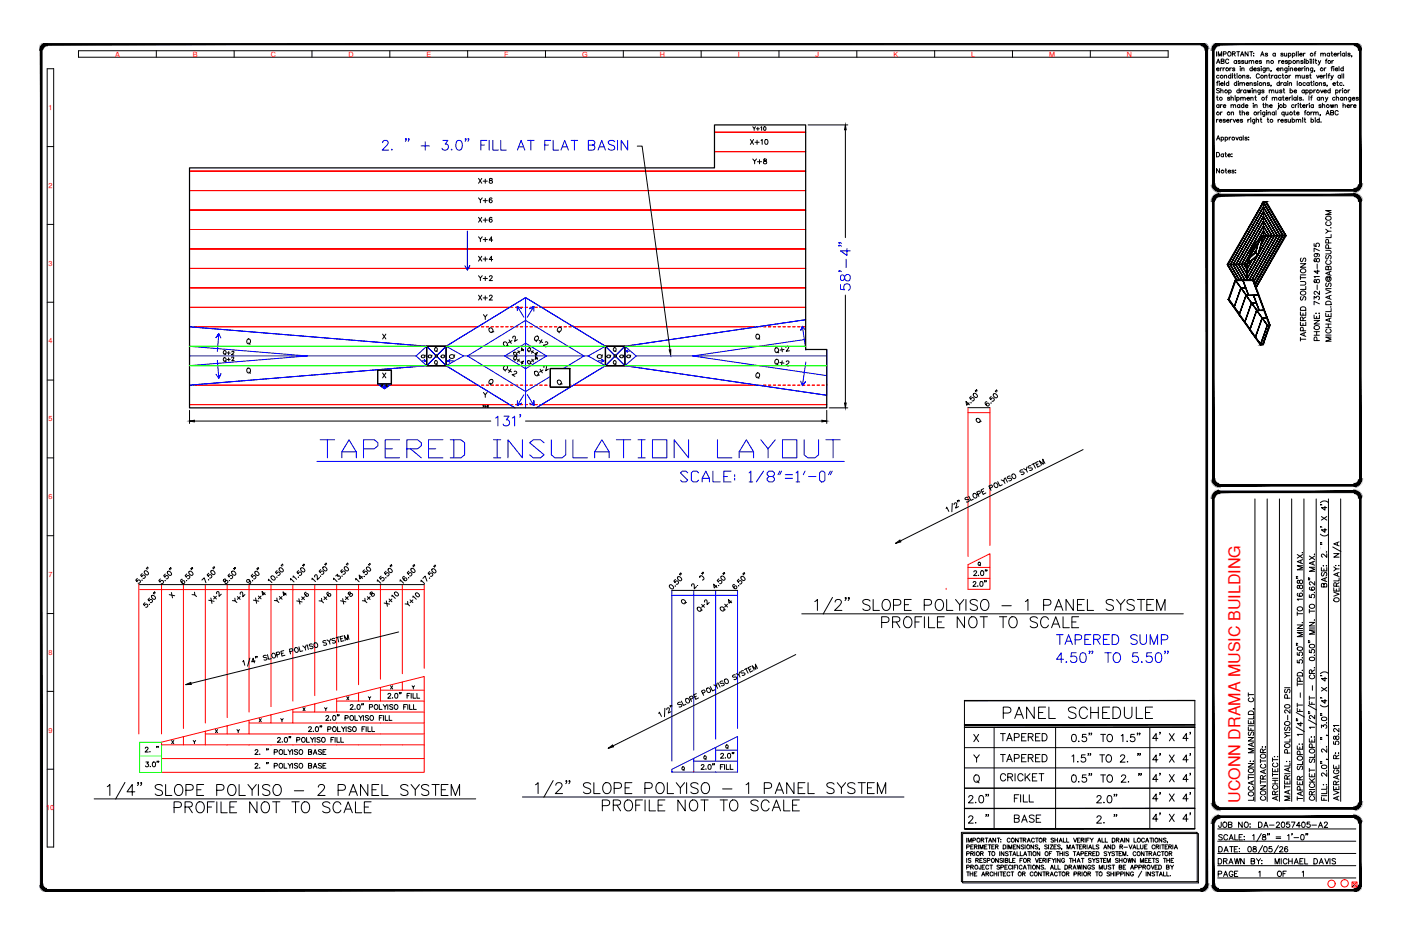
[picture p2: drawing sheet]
<svg xmlns="http://www.w3.org/2000/svg" width="914mm" height="610mm" viewBox="0 0 914 610" stroke-linecap="round" stroke-linejoin="round" font-family="sans-serif">
<defs><g id="words">
<text font-size="20.3" fill="#00f" x="206" y="302">%%UTAPERED INSULATION LAYOUT</text>
<g font-size="16.3">
<text x="531" y="402">1/2&quot; SLOPE POLYISO - 1 PANEL SYSTEM</text>
<text x="349" y="522">1/2&quot; SLOPE POLYISO - 1 PANEL SYSTEM</text>
</g>
<text font-size="16.3" fill="#0f0" x="69" y="523">1/4&quot; SLOPE POLYISO - 2 PANEL SYSTEM</text>
<g font-size="12.3" fill="#00f">
<text x="556" y="190" transform="rotate(-90 556 190)">58'-4&quot;</text>
<text x="322" y="279">131'</text>
</g>
<text font-size="11.9" fill="#fff" x="249" y="99">2.6&quot; + 3.0&quot; FILL AT FLAT BASIN</text>
<g font-size="11.9">
<text x="654" y="470">PANEL SCHEDULE</text>
<text x="392" y="531">PROFILE NOT TO SCALE</text>
</g>
<g font-size="11.5" fill="#00f">
<text x="443" y="316">SCALE: 1/8&quot;=1'-0&quot;</text>
<text x="575" y="411">PROFILE NOT TO SCALE</text>
</g>
<text font-size="11.5" x="113" y="532">PROFILE NOT TO SCALE</text>
<text font-size="10.5" fill="#f00" x="809" y="524" transform="rotate(-90 809 524)">UCONN DRAMA MUSIC BUILDING</text>
<text font-size="10.1" fill="#fff" x="699" y="499">1.5&quot; TO 2.6&quot;</text>
<g font-size="9.7">
<text x="698" y="485">0.5&quot; TO 1.5&quot;</text>
<text x="751" y="485">4' X 4'</text>
<text x="751" y="499">4' X 4'</text>
<text x="751" y="512">4' X 4'</text>
<text x="631" y="525">2.0&quot;</text>
<text x="715" y="525">2.0&quot;</text>
<text x="751" y="524">4' X 4'</text>
<text x="751" y="537">4' X 4'</text>
</g>
<g font-size="9.7" fill="#fff">
<text x="698" y="512">0.5&quot; TO 2.6&quot;</text>
<text x="631" y="538">2.6&quot;</text>
<text x="715" y="538">2.6&quot;</text>
</g>
<g font-size="9.3">
<text x="876" y="394" transform="rotate(-90 876 394)">OVERLAY: N/A</text>
<text x="794" y="558">DATE: 08/05/26</text>
</g>
<g font-size="8.8">
<text x="652" y="498">TAPERED</text>
<text x="661" y="538">BASE</text>
</g>
<g font-size="8.4">
<text x="505" y="240">Q+2</text>
<text x="652" y="485">TAPERED</text>
<text x="652" y="511">CRICKET</text>
<text x="661" y="525">FILL</text>
</g>
<g font-size="7.9">
<text x="505" y="231">Q+2</text>
<text x="820" y="524" transform="rotate(-90 820 524)">LOCATION: MANSFIELD, CT</text>
</g>
<g font-size="7.5" fill="#fff">
<text x="94" y="492">2.6&quot;</text>
<text x="165" y="503">2.6&quot; POLYISO BASE</text>
</g>
<g font-size="7.1">
<text x="853" y="224" transform="rotate(-90 853 224)">TAPERED SOLUTIONS</text>
<text x="863" y="224" transform="rotate(-90 863 224)">PHONE: 732-814-8975</text>
<text x="870" y="224" transform="rotate(-90 870 224)">MICHAEL.DAVIS@ABCSUPPLY.COM</text>
<text x="635" y="377">2.0&quot;</text>
<text x="634" y="384">2.0&quot;</text>
<text x="252" y="457">2.0&quot; FILL</text>
<text x="212" y="471">2.0&quot; POLYISO FILL</text>
<text x="470" y="496">2.0&quot;</text>
<text x="94" y="502">3.0&quot;</text>
<text x="827" y="524" transform="rotate(-90 827 524)">CONTRACTOR:</text>
<text x="835" y="524" transform="rotate(-90 835 524)">ARCHITECT:</text>
<text x="843" y="524" transform="rotate(-90 843 524)">MATERIAL: POLYISO-20 PSI</text>
<text x="875" y="524" transform="rotate(-90 875 524)">AVERAGE R: 58.21</text>
<text x="794" y="541">JOB NO: DA-2057405-A2</text>
<text x="794" y="565">DRAWN BY: MICHAEL DAVIS</text>
<text x="794" y="573">PAGE 1 OF 1</text>
</g>
<text font-size="7.1" fill="#fff" x="165" y="494">2.6&quot; POLYISO BASE</text>
<g font-size="6.6">
<text x="489" y="96">X+10</text>
<text x="793" y="104">Date:</text>
<text x="490" y="108">Y+8</text>
<text x="793" y="114">Notes:</text>
<text x="312" y="121">X+8</text>
<text x="312" y="134">Y+6</text>
<text x="312" y="146">X+6</text>
<text x="312" y="159">Y+4</text>
<text x="312" y="172">X+4</text>
<text x="312" y="185">Y+2</text>
<text x="312" y="197">X+2</text>
<text x="630" y="551">IMPORTANT: CONTRACTOR SHALL VERIFY ALL DRAIN LOCATIONS,</text>
</g>
<g font-size="6.2">
<text x="145" y="233">Q+2</text>
<text x="145" y="237">Q+2</text>
<text x="363" y="252">Q</text>
<text x="636" y="277">Q</text>
<text x="125" y="391">Y</text>
<text x="444" y="395">Q</text>
<text x="630" y="560">PRIOR TO INSTALLATION OF THIS TAPERED SYSTEM. CONTRACTOR</text>
<text x="630" y="569">PROJECT SPECIFICATIONS. ALL DRAWINGS MUST BE APPROVED BY</text>
</g>
<g font-size="5.7">
<text x="490" y="86">Y+10</text>
<text x="292" y="235">Q</text>
<text x="389" y="235">Q</text>
<text x="630" y="564">IS RESPONSIBLE FOR VERIFYING THAT SYSTEM SHOWN MEETS THE</text>
</g>
<g font-size="4.9">
<text x="274" y="235">Q</text>
<text x="278" y="235">Q</text>
<text x="287" y="235">Q</text>
<text x="395" y="235">Q</text>
<text x="404" y="235">Q</text>
<text x="408" y="235">Q</text>
</g>
<g font-size="4.7" fill="#f00">
<text x="75" y="37">A</text>
<text x="126" y="37">B</text>
<text x="177" y="37">C</text>
<text x="227" y="37">D</text>
<text x="278" y="37">E</text>
<text x="329" y="37">F</text>
<text x="380" y="37">G</text>
<text x="431" y="37">H</text>
<text x="481" y="37">I</text>
<text x="532" y="37">J</text>
<text x="583" y="37">K</text>
<text x="634" y="37">L</text>
<text x="685" y="37">M</text>
<text x="735" y="37">N</text>
<text x="32" y="72">1</text>
<text x="32" y="123">2</text>
<text x="32" y="173">3</text>
<text x="32" y="224">4</text>
<text x="32" y="275">5</text>
<text x="32" y="326">6</text>
<text x="32" y="377">7</text>
<text x="32" y="427">8</text>
<text x="32" y="478">9</text>
<text x="30" y="529">10</text>
</g>
<text font-size="4.4" x="314" y="267">X+2</text>
<text font-size="3.5" x="251" y="253">Q</text>
</g></defs>
<!-- layer: 0 -->
<g fill="#000" stroke="#000" stroke-width=".65">
<path d="M552 82v3h-1zM437 228h1v3zM124 275l3-1v1zM536 274l4 1h-4zM551 263h1v3z"/>
<path d="M26 33l1 544v-544zM26 33l1 544h-1z"/>
<path d="M30 28h1v1zM30 28v1h1zM30 28v1zM30 28v1zM29 28h1v1zM29 28l1 1zM29 29v-1l1 1zM29 29v1l1-1zM28 29h1v1zM28 29l1 1zM28 29l1 1zM28 29v1h1zM28 29v1h-1zM27 30l1 1v-1zM27 30l1 1-1-1zM27 30l1 1zM27 30l1 1h-1zM27 31h1zM27 31h1l-1 1zM27 32h1v-1zM27 32h1h-2zM26 32h1h1zM26 32h1l-1 1zM26 33l1-1z"/>
<path d="M31 29h753v-1zM31 28h753l-753 1z"/>
<path d="M787 33l1-1v1zM787 32v1l1-1zM787 32h1zM787 32h1zM788 31v1h-1zM787 31v1l1-1zM788 30v1h-1zM787 31l1-1zM787 30h1l-1 1zM786 31h1v-1zM787 29v1l-1 1zM787 29l-1 1v1zM786 29h1l-1 1zM786 29v1zM786 29v1zM786 29v1zM785 28l1 1-1 1zM785 28v1v1zM785 28v1zM785 28v1zM784 28h1v1zM784 28v1h1zM784 28v1zM784 28v1z"/>
<path d="M791 33l1 87v-87zM791 33l1 87h-1z"/>
<path d="M795 28h1v1zM795 28v1h1zM795 28v1zM795 28v1zM794 28h1v1zM794 28l1 1zM794 29v-1l1 1zM794 29h1zM793 29h1v1zM793 29l1 1zM793 29l1 1zM793 29v1h1zM793 29v1h-1zM792 30l1 1v-1zM792 30l1 1-1-1zM792 30l1 1zM792 30l1 1h-1zM792 31h1zM792 31h1l-1 1zM792 32h1v-1zM792 32h1h-2zM791 32h1h1zM791 32h1l-1 1zM791 33h1v-1z"/>
<path d="M796 29h88v-1zM796 28h88l-88 1z"/>
<path d="M887 33l1-1v1zM887 32v1l1-1zM887 32h1zM887 32h1zM888 31v1h-1zM887 31v1l1-1zM888 31h-1zM887 31h1zM887 30l1 1h-1zM887 31v-1zM887 30v1zM886 30l1 1v-1zM887 29v1h-1zM887 29l-1 1zM886 29h1l-1 1zM886 29l-1 1h1zM885 29h1l-1 1zM885 29v1zM885 28v1zM885 28v1zM884 28h1v1zM884 28v1h1zM884 28v1zM884 28v1z"/>
<path d="M791 120h1l-1 1zM791 121l1-1zM791 121l1-1v1zM792 121h1l-1-1zM792 121h1l-1 1zM793 121l-1 1 1-1zM792 122l1-1-1 1zM793 121l-1 1h1zM792 122h1l-1 1zM793 122l-1 1 1-1zM792 123l1-1v1zM793 122v1zM793 123v1v-1zM793 123v1l1-1zM794 123v1h-1zM794 123v1v-1zM794 123v1zM794 123v1l1-1zM795 123v2l-1-1zM795 123v2v-1zM795 124l1 1h-1zM795 124l1 1v-1zM796 124v1zM796 124v1v-1z"/>
<path d="M887 33v87h1zM887 33h1v87z"/>
<path d="M791 132l1 181v-181zM791 132l1 181h-1z"/>
<path d="M796 127v1zM796 127v1zM795 127h1v1zM795 127v1h1zM794 127h1v1zM794 127l1 1zM794 127l1 1zM794 127v1h1zM793 128l1-1v1zM793 128l1 1v-1zM793 128l1 1zM793 128v1h1zM793 128v1h-1zM792 129h1zM792 129h1h-1zM792 129l1 1v-1zM792 129l1 1h-1zM792 130h1zM792 130h1h-1zM792 130l1 1v-1zM792 130l1 1h-2zM791 131h1h1zM791 131h1l-1 1zM791 132h1v-1z"/>
<path d="M796 127v1l88-1zM796 128l88-1v1z"/>
<path d="M796 124v1l88-1zM796 125l88-1v1z"/>
<path d="M825 138l9 16zM825 138l9 16z"/>
<path d="M884 124v1zM884 124v1v-1zM884 124l1 1h-1zM884 124l1 1v-1zM885 124v1zM885 124v-1zM885 123l1 1h-1zM885 123l1 1-1-1zM885 123l2 1h-1zM885 123l2 1-1-1zM886 123h1v1zM886 123h1h-1zM886 123h1zM887 122l-1 1h1zM887 122h1l-1 1zM887 122h1zM887 122h1zM887 121v1h1zM887 121h1v1zM887 121h1zM887 121h1zM887 120v1h1zM887 120h1v1zM887 120h1z"/>
<path d="M887 132l1-1v1zM887 131v1l1-1zM887 131l1-1v1zM887 131l1-1zM888 130l-1 1zM887 130v1l1-1zM888 129v1h-1zM887 130l1-1zM887 129h1l-1 1zM887 129v1v-1zM887 128v1zM887 128l-1 1h1zM887 128l-1 1zM887 128l-1 1zM886 127l1 1-1 1zM886 127l-1 1 1 1zM885 127h1l-1 1zM885 127v1zM885 127v1zM885 127v1zM884 127h1v1zM884 127v1h1zM884 127v1zM884 127v1z"/>
<path d="M818 162l3-3zM818 162l3-3z"/>
<path d="M821 159l-1 6zM821 159l-1 6z"/>
<path d="M824 154l-3 12zM824 154l-3 12zM814 173l7-7zM814 172l7-6z"/>
<path d="M825 151l-4 6zM825 151l-4 6z"/>
<path d="M825 144l-16 29zM825 144l-17 29zM808 173l6 9zM808 173l6 9z"/>
<path d="M825 147l-15 26zM825 147l-15 26zM810 173l4 6zM810 173l4 6z"/>
<path d="M825 151l1 3zM825 151l2 3z"/>
<path d="M826 154l-3 6zM826 154l-3 6z"/>
<path d="M825 148l3 6zM825 148l3 6z"/>
<path d="M828 154l-14 25zM828 154l-14 25z"/>
<path d="M825 145l5 9zM825 145l5 9z"/>
<path d="M830 154l-16 28zM830 154l-16 28z"/>
<path d="M825 141l7 13zM825 141l7 13z"/>
<path d="M832 154l-17 29zM832 154l-17 29z"/>
<path d="M834 154l-17 29zM834 154l-17 29z"/>
<path d="M825 135l10 19zM825 135l11 19z"/>
<path d="M835 154l-17 30zM835 154l-17 30z"/>
<path d="M824 132l13 22h1zM824 132h1l13 22z"/>
<path d="M837 154l-18 32zM837 154l-18 32z"/>
<path d="M837 154l-18 32 19-32zM837 154l-18 32v-1z"/>
<path d="M825 154h14zM825 154h14z"/>
<path d="M825 132l-24 40v1zM825 132l-24 41zM825 132h2zM825 132h2h-1zM827 132h-1l13 22zM826 132l13 22zM839 154l-19 34 19-34zM839 154l-19 34-1-1z"/>
<path d="M801 172h13zM801 173l13-1z"/>
<path d="M812 173l2 3zM812 173l2 3z"/>
<path d="M817 160l-3 12zM817 160l-3 12zM817 160l7-6zM818 160l7-6z"/>
<path d="M816 166l-4 7zM816 166l-4 7z"/>
<path d="M817 169l-3 7zM817 169l-3 7z"/>
<path d="M817 160l1 4zM817 160l1 4z"/>
<path d="M824 154l-6 10zM824 154l-6 10z"/>
<path d="M817 162l-1 6zM817 162l-1 6z"/>
<path d="M818 163l3 3zM818 164l3 2z"/>
<path d="M818 163l-4 9zM818 163l-4 9z"/>
<path d="M816 168l3-3zM816 168l3-3z"/>
<path d="M802 196l7 9-7-10zM802 196l7 9z"/>
<path d="M801 173l6 10zM801 173v-1l6 11z"/>
<path d="M801 173l6 10zM801 173l6 10z"/>
<path d="M803 173l6 10zM803 173l6 10zM825 135l-22 38zM825 135l-22 38z"/>
<path d="M805 173l6 10zM805 173l6 10zM825 138l-20 35zM825 138l-20 35z"/>
<path d="M806 173l7 10zM806 173l7 10zM825 141l-19 32zM825 141l-18 32z"/>
<path d="M814 173v10zM814 173v10z"/>
<path d="M802 195l7 10zM802 195l7 10zM806 183l-4 12zM806 183h1l-5 12z"/>
<path d="M829 212l-5 13zM829 212l-5 13z"/>
<path d="M816 215l6 10h1zM816 215l7 10zM809 205l7 10zM809 205l7 10z"/>
<path d="M823 225h1zM823 225h1z"/>
<path d="M791 313h1h-1zM791 313h1zM791 313h1v1zM792 314l1-1h-1zM792 314l1-1-1 1zM793 313l-1 1h1zM792 314h1l-1 1zM793 314l-1 1 1-1zM792 315l1-1-1 1zM793 314l-1 1h1zM792 315h1v1zM793 315v1v-1zM793 316v-1v1zM793 315v1l1-1zM794 315v2l-1-1zM794 315v2v-1zM794 316v1zM794 316v1l1-1zM795 316v1h-1zM795 316v1v-1zM795 316l1 1h-1zM795 316l1 1v-1zM796 316v1zM796 316v1v-1z"/>
<path d="M796 316v1l88-1zM796 317l88-1v1z"/>
<path d="M884 316v1zM884 316v1v-1zM884 316l1 1h-1zM884 316l1 1v-1zM885 316v1zM885 316v1v-1zM885 316l1 1h-1zM885 316l1 1-1-1zM885 316h2l-1 1zM885 316h2l-1-1zM886 315l1 1zM886 315l1 1-1-1zM886 315h1v1zM887 315h-1h1zM887 315h1h-1zM887 314v1h1zM887 314h1v1zM887 314h1zM887 314h1zM887 313v1h1zM887 313h1v1zM887 313h1zM887 313h1zM887 313h1z"/>
<path d="M887 132v181h1zM887 132h1v181z"/>
<path d="M791 325l1 198v-198zM791 325l1 198h-1z"/>
<path d="M796 321v-1v2zM796 321v1zM795 321h1v1zM795 321v1h1zM794 321h1v1zM794 321l1 1zM794 321l1 1zM794 321v1h1zM793 321h1v1zM793 321l1 1zM793 322v-1l1 1zM793 322v1l1-1zM793 322v1l-1-1zM792 322l1 1zM792 322l1 1h-1zM792 323h1zM792 323h1h-1zM792 323l1 1v-1zM792 323l1 1h-1zM792 324h1zM792 324h1l-2 1zM791 325h1l1-1zM791 325h1h-1zM791 325h1z"/>
<path d="M796 320v2l88-2zM796 322l88-2v2z"/>
<path d="M887 325h1zM887 325h1zM887 325l1-1v1zM887 324v1l1-1zM888 323v1h-1zM887 324l1-1zM888 323l-1 1zM887 323v1l1-1zM887 322l1 1h-1zM887 323v-1zM887 322v1zM886 323h1v-1zM887 321v1l-1 1zM887 321l-1 1v1zM886 321h1l-1 1zM886 321l-1 1h1zM885 321h1l-1 1zM885 321v1zM885 321v1zM885 321v1zM884 321h1v1zM884 321v1h1zM884 320v1v1zM884 320v2z"/>
<path d="M629 457h151zM629 457h151z"/>
<path d="M629 475h151zM629 475h151z"/>
<path d="M629 473h151zM629 473h151z"/>
<path d="M629 528h151zM629 528h151z"/>
<path d="M791 523h1l-1 1zM791 524h1v-1zM791 524h1v1zM792 525l1-1h-1zM792 525l1-1-1 1zM793 524l-1 1h1zM792 525h1l-1 1zM793 525l-1 1 1-1zM792 526l1-1-1 1zM793 525l-1 1h1zM792 526h1v1zM793 526v1v-1zM793 527v-1v1zM793 526v1l1-1zM794 526v2l-1-1zM794 526v2v-1zM794 527v1zM794 527v1l1-1zM795 527v1h-1zM795 527v1v-1zM795 527l1 1h-1zM795 527l1 1v-1zM796 527v1zM796 527v1v-1z"/>
<path d="M796 527v1l88-1zM796 528l88-1v1z"/>
<path d="M796 533v1zM796 533v1zM795 533h1v1zM795 533v1h1zM794 533h1v1zM794 533l1 1zM794 533l1 1zM794 533v1h1zM793 533h1v1zM793 533l1 1zM793 534v-1l1 1zM793 534v1l1-1zM793 534v1l-1-1zM792 534l1 1zM792 534l1 1h-1zM792 535h1zM792 535h1h-1zM792 535l1 1v-1zM792 535l1 1h-1zM792 536h1zM792 536h1l-2 1zM791 537h1l1-1zM791 537h1h-1zM791 537h1z"/>
<path d="M796 533v1l88-1zM796 534l88-1v1z"/>
<path d="M884 527v1zM884 527v1v-1zM884 527l1 1h-1zM884 527l1 1v-1zM885 527v1zM885 527v1v-1zM885 527l1 1h-1zM885 527l1 1-1-1zM885 527h2l-1 1zM885 527h2l-1-1zM886 526l1 1zM886 526l1 1-1-1zM886 526h1v1zM887 526h-1h1zM887 526h1h-1zM887 525v1h1zM887 525h1v1zM887 525h1zM887 525h1zM887 524v1h1zM887 524h1v1zM887 524h1zM887 524l1-1v1zM887 523v1l1-1z"/>
<path d="M887 325v198h1zM887 325h1v198z"/>
<path d="M887 537h1zM887 537h1zM887 537l1-1v1zM887 536v1l1-1zM888 535v1h-1zM887 536l1-1zM888 535l-1 1zM887 535v1l1-1zM887 534l1 1h-1zM887 535v-1zM887 534v1zM887 534l-1 1h1zM887 533v1l-1 1zM887 533l-1 1v1zM886 533h1l-1 1zM886 533l-1 1h1zM885 533h1l-1 1zM885 533v1zM885 533v1zM885 533v1zM884 533h1v1zM884 533v1h1zM884 533v1zM884 533v1z"/>
<path d="M887 537l1 40v-40zM887 537l1 40h-1z"/>
<path d="M629 541h151zM629 541h151z"/>
<path d="M26 577h1l-1 1zM26 578h1v-1zM26 578h1zM27 578h1h-1zM27 578h1l-1 1zM28 578l-1 1 1-1zM27 579l1-1-1 1zM28 578l-1 1h1zM27 579h1l-1 1zM28 579l-1 1 1-1zM27 580l1-1v1zM28 579v1zM28 580v1v-1zM28 580v1l1-1zM29 580v1h-1zM29 580v1v-1zM29 580v1zM29 580v1zM30 580v1h-1zM30 580v1v-1zM30 580v2v-1zM30 580v2v-1zM30 581l1 1h-1zM30 581l1 1v-1z"/>
<path d="M787 33v544h1zM787 33h1v544z"/>
<path d="M791 537v40h1zM791 537h1v40z"/>
<path d="M791 577h1l-1 1zM791 578h1v-1zM791 578h1zM792 578h1l-1 1zM793 578l-1 1 1-1zM792 579l1-1-1 1zM793 578l-1 1h1zM792 579h1l-1 1zM793 579l-1 1 1-1zM792 580l1-1v1zM793 579v1zM793 580v1v-1zM793 580v1l1-1zM794 580v1h-1zM794 580v1v-1zM794 580v1zM794 580v1l1-1zM795 580v1h-1zM795 580v1zM795 580v2v-1zM795 580v2v-1zM795 581l1 1h-1zM795 581l1 1v-1z"/>
<path d="M31 581v1l753-1zM31 582l753-1v1z"/>
<path d="M784 581v1zM784 581v1zM784 581h1l-1 1zM784 581h1v-1zM785 580v1zM785 580v1v-1zM785 580l1 1h-1zM785 580l1 1-1-1zM785 580l1 1zM785 580l1 1zM786 580h1l-1 1zM786 580h1h-1zM786 580h1zM786 579v1h1zM786 579h2l-1 1zM787 579h-1h2zM787 579h1zM787 578v1h1zM787 578h1v1zM787 578h1zM787 578h1zM787 578h1zM787 578l1-1v1zM787 577v1l1-1z"/>
<path d="M796 581v1l88-1zM796 582l88-1v1z"/>
<path d="M884 581v1zM884 581v1zM884 581h1l-1 1zM884 581h1v-1zM885 580l1 1h-1zM885 580l1 1-1-1zM885 580l1 1zM885 580l1 1zM886 580l1 1h-1zM886 580l1 1-1-1zM886 580h1v1zM886 580h1h-1zM886 580h1zM887 579l-1 1h1zM887 579h1l-1 1zM887 579h1zM887 579h1zM887 578v1h1zM887 578h1v1zM887 578h1zM887 578h1zM887 578h1zM887 578l1-1v1zM887 577v1l1-1z"/>
</g>
<g fill="none" stroke="#000" stroke-width=".65">
<path d="M51 33h711v4h-711zM102 33v4M153 33v4M204 33v4M254 33v4M305 33v4M356 33v4M407 33v4M458 33v4M508 33v4M559 33v4M610 33v4"/>
<path d="M661 33v4M712 33v4M788 33v33M794 34v3M795 37v-3l1 3 1-3v3M797 40h2v-1h-2v2h2v-1h-1M798 35h2v-1h-2v3M802 39a1.1 1.1 0 0 0-1 0 1.1 1.1 0 0 0-1 1 1.1 1.1 0 0 0 1 1 1.1 1.1 0 0 0 1 0M804 35h2v-1h-2v3M805 35l1 2M807 40a.9 .9 0 0 0-1 0 .9 .9 0 0 0 0 1 .9 .9 0 0 0 1 0M807 40v1"/>
<path d="M807 34h2M808 34v3M809 40h-1l1 1h-1M810 37l1-3 1 3M810 36h1M812 40h-1h-1l2 1h-2M813 40v1h1M814 40v1M815 34v3l-2-3v3M815 40v1M816 34h2M817 34v3"/>
<path d="M818 35h.1M818 36h.1M823 37l1-3 1 3M823 36h2M823 40h-1l1 1h-1M827 40v1M827 35h-1l1 1v1l-1-1M832 35a.9 .9 0 0 0-1 0 .9 .9 0 0 0 0 1 .9 .9 0 0 0 1 0M832 35v2M835 40v1M836 40h-1M837 35h-1l1 1v1l-1-1"/>
<path d="M838 35v2l2-1M840 35v2M840 40h-1l1 1h-1M841 35a.9 .9 0 0 1 1 0 .9 .9 0 0 1 0 1 .9 .9 0 0 1-1 0M841 35v3M841 40a1 1 0 0 1 2 0 .9 .9 0 0 1 0 1 1 1 0 0 1-2 0M841 40v2M844 35a.9 .9 0 0 1 1 0 .9 .9 0 0 1 0 1 .9 .9 0 0 1-1 0M844 35v3M846 34v3M846 40v1M847 34h.1"/>
<path d="M847 35v2M848 36h2a.9 .9 0 0 0-1-1 .9 .9 0 0 0-1 1 .9 .9 0 0 0 1 1l1-1M850 40h-1l1 1h-1M851 35v2M851 39h.1M851 40v1M852 35l-1 1M852 40a1 1 0 0 1 2 0 .9 .9 0 0 1 0 1 1 1 0 0 1-2 0M852 39v2M855 39h.1M855 40v1M856 39v2"/>
<path d="M857 39h.1M857 40v1M858 35h1M858 40h1M859 39v2M859 34h-1v3M860 40l1 1 1-1M862 35h1l1 2M862 35v2M864 35h1v2M865 40h1M866 39h-1v2"/>
<path d="M868 35a1 1 0 0 0-2 0 .9 .9 0 0 0 0 1 1 1 0 0 0 2 0M868 35v2M869 35h1M869 34v2l1 1M869 40v1M870 40h-1M871 36h1a.9 .9 0 0 0-1-1 .9 .9 0 0 0-1 1 .9 .9 0 0 0 1 1l1-1M873 35v2M874 35l-1 1M875 34h.1M875 35v2M878 35a1 1 0 0 0-2 0 .9 .9 0 0 0 0 1 1 1 0 0 0 2 0"/>
<path d="M878 35v2M879 34v3M881 35h-1l1 1v1l-1-1M882 37h.1M884 29a4 4 0 0 1 4 4M31 45h4v508h-4zM794 45h2a1 1 0 0 0-2 0 .9 .9 0 0 0 0 1 .9 .9 0 0 0 1 0h1M794 41l1-2 1 2M794 54h1M794 40h2M795 53l-1 1v2M796 50a1.1 1.1 0 0 0-2-1 1 1 0 0 0 0 2 1 1 0 0 0 2 0"/>
<path d="M796 53h.1M796 54v2M796 58h-1h-1l2 2-1 1-1-1M796 44v2M797 59h1v2M797 55h1a.9 .9 0 0 0-1-1 .9 .9 0 0 0 0 1 .9 .9 0 0 0 0 1l1-1M797 58v3M798 44l-2 1M798 44v2M799 50l1-1 1 2M799 49v2M799 53v3"/>
<path d="M799 44l-1 1M802 59a.9 .9 0 0 1 1 0 .9 .9 0 0 1 0 1 .9 .9 0 0 1-1 0M802 54a.9 .9 0 0 0-1 0 1 1 0 0 0 0 2 .9 .9 0 0 0 1-1M802 53v3M802 59v3M803 44v2M803 50a.9 .9 0 0 0-1-1 1 1 0 0 0 0 2 .9 .9 0 0 0 1 0M803 48v3M804 44l-1 1M804 48h.1M804 49v2M805 49h1"/>
<path d="M806 48v2v1M806 45l-1-1-1 1h2v1h-2M807 54a.9 .9 0 0 0-1 0 1 1 0 0 0 0 2 .9 .9 0 0 0 1-1M807 53v3M807 48h.1M807 49v2M808 53h.1M808 54v2M809 59a1 1 0 0 0-2 0 .9 .9 0 0 0 0 1 1 1 0 0 0 2 0M809 58v3M809 54h2v2M809 54v2"/>
<path d="M809 43h.1M809 44v2M810 59v2M810 45l2-1v2M810 44v2M811 54h1v2M811 59l-1 1M811 50l1-1 1 2M811 49v2M813 59a.9 .9 0 0 0-1 0 .9 .9 0 0 0 0 1 .9 .9 0 0 0 1 0M813 59v2M813 55h2a.9 .9 0 0 0-1-1 .9 .9 0 0 0-1 1 .9 .9 0 0 0 1 1l1-1"/>
<path d="M814 59l1 2v-2l1 2v-2M815 50l-1-1 1 2h-1M815 40h2v1M816 54h1v2M816 54v2M816 51h.1M817 40h1v1M817 58h.1M817 45a.9 .9 0 0 0-1 0 .9 .9 0 0 0 0 1 .9 .9 0 0 0 1 0M817 43v3M817 59v2M818 59h2v2"/>
<path d="M818 45h2a1 1 0 0 0-2 0 1 1 0 0 0 0 1 1 1 0 0 0 2 0M818 59v2M819 40h2a.9 .9 0 0 0-1 0 .9 .9 0 0 0-1 1 .9 .9 0 0 0 1 0h1M820 54h-1h-1l2 1v1l-2-1M821 53h.1M821 54v2M822 49a1.1 1.1 0 0 0-1-1 1.1 1.1 0 0 0-1 1v1a1.1 1.1 0 0 0 1 1 1.1 1.1 0 0 0 1-1M822 45v-1l-1 1h1v1h-1M823 59l-1 2h-1M823 59a1 1 0 0 0-2 0 .9 .9 0 0 0 0 1 1 1 0 0 0 2 0M823 43h.1M823 44v2"/>
<path d="M824 54h2v2M824 54v2M825 59h-1l1 1-1 1-1-1M825 50l2-1v2M825 49v2M826 44v3h-1M826 45a1 1 0 0 0-2 0 .9 .9 0 0 0 0 1 1 1 0 0 0 2 0M827 45l1-1v2M827 40h1v1M827 44v2M828 49h1M828 59h2v2"/>
<path d="M828 48v2l1 1M828 59v2M829 54h-2l2 1-1 1-1-1M830 56h-1M830 46l-1 1M830 59h1v2M830 49v2M831 49l-1 1M833 59v1h1M833 50a.9 .9 0 0 0-1-1 1 1 0 0 0 0 2 .9 .9 0 0 0 1 0M833 45h2a.9 .9 0 0 0-1 0 .9 .9 0 0 0-1 1 1 1 0 0 0 2 0M833 49v2"/>
<path d="M834 59v2M835 54a.9 .9 0 0 0-1 0 1 1 0 0 0 0 2 .9 .9 0 0 0 1-1M835 53v3M836 45l1-1v2M836 44v2M836 50a.9 .9 0 0 0-1-1 1 1 0 0 0 0 2 .9 .9 0 0 0 1 0M836 54v2M836 40h2a.9 .9 0 0 0-1 0 .9 .9 0 0 0-1 1 .9 .9 0 0 0 1 0h1M837 59h-2l2 1-1 1-1-1M837 49h1M837 54l-1 1M837 48v2l1 1"/>
<path d="M837 59h1M838 58v2l1 1M839 54a.9 .9 0 0 0-1 0 1 1 0 0 0 0 2 .9 .9 0 0 0 1-1M839 54v2M840 44v3h-1M840 45a.9 .9 0 0 0-1 0 .9 .9 0 0 0 0 1 .9 .9 0 0 0 1 0M840 53h.1M840 54v2M841 43h.1M841 44v2M841 49v2M841 54h2v2"/>
<path d="M841 54v2M842 59a.9 .9 0 0 1 1 0 .9 .9 0 0 1 0 1 .9 .9 0 0 1-1 0M842 58v3M842 45l2-1v2M842 44v2M842 49l-1 1M845 60h1a.9 .9 0 0 0-1-1 .9 .9 0 0 0-1 1 .9 .9 0 0 0 1 1l1-1M845 45h1a.9 .9 0 0 0-1 0 .9 .9 0 0 0 0 1 .9 .9 0 0 0 1 0M846 50l1-1v2M846 49v2M846 40h2v1M847 53v3"/>
<path d="M847 50l2-1v2M847 45h2a1 1 0 0 0-2 0 1 1 0 0 0 0 1 1 1 0 0 0 2 0M850 44v2M850 49v2l1-1M851 44l-1 1M851 59a.9 .9 0 0 0-1 0 .9 .9 0 0 0 0 1 .9 .9 0 0 0 1 0M851 49v2M851 59v2M851 43h.1M852 44v2M852 54a.9 .9 0 0 0-1 0 1 1 0 0 0 0 2 .9 .9 0 0 0 1-1M852 59a1 1 0 0 1 2 0 .9 .9 0 0 1 0 1 1 1 0 0 1-2 0"/>
<path d="M852 59v3M853 45l1-1v2M853 44v2M854 50l-1-1-1 1h2v1h-2M854 54a.9 .9 0 0 0-1 0 1 1 0 0 0 0 2 .9 .9 0 0 0 1-1M854 54v2M855 49h1M855 59a.9 .9 0 0 1 1 0 .9 .9 0 0 1 0 1 .9 .9 0 0 1-1 0M855 59v3M855 48v2l1 1M855 54h1M856 53v2l1 1"/>
<path d="M857 44v3h-1M857 45a1 1 0 0 0-2 0 .9 .9 0 0 0 0 1 1 1 0 0 0 2 0M857 53h.1M858 54v2M858 59v2M858 46v1M859 59l-1 1M859 49l1 2 1-2M861 54h1l1 2M861 54v2M861 41l-1 1M861 50h2a.9 .9 0 0 0-1-1 1.1 1.1 0 0 0-1 2 1 1 0 0 0 2 0"/>
<path d="M862 59l1 2 1-2M864 49v2M864 60h2a.9 .9 0 0 0-1-1 .9 .9 0 0 0-1 1 .9 .9 0 0 0 1 1l1-1M864 44v2M865 49l-1 1M865 54h-1l1 1v1l-1-1M865 44l-1 1M866 48h.1M866 49v2M866 56h.1M867 49h1M868 48l-1 1v2"/>
<path d="M868 59a.9 .9 0 0 0-1 0 .9 .9 0 0 0 0 1 .9 .9 0 0 0 1 0M868 58v3M869 49v2l1-2M869 44h1M869 51l-1 1M870 43l-1 1v2M870 55h2a.9 .9 0 0 0-1-1 .9 .9 0 0 0-1 1 .9 .9 0 0 0 1 1l1-1M870 43h.1M871 44v2M871 45h2a.9 .9 0 0 0-1 0 .9 .9 0 0 0-1 1 1 1 0 0 0 2 0M872 59a.9 .9 0 0 1 1 0 .9 .9 0 0 1 0 1 .9 .9 0 0 1-1 0M872 59v3"/>
<path d="M872 54h1M873 53v2l1 1M874 43v3M874 59v2M875 50a.9 .9 0 0 0-1-1 1 1 0 0 0 0 2 .9 .9 0 0 0 1 0M875 49v2M875 59l-1 1M876 48v3M876 54a.9 .9 0 0 0-1 0 1 1 0 0 0 0 2 .9 .9 0 0 0 1-1M876 58h.1M876 59v2M877 45a1 1 0 0 0-2 0 .9 .9 0 0 0 0 1 1 1 0 0 0 2 0"/>
<path d="M877 43v3M877 56h.1M877 48v3M880 59v2M881 59l-1 1M794 64h1M794 78v2M794 63v2h1M795 78l-1 1M796 69a1 1 0 0 0-2 0 .9 .9 0 0 0 0 1 1 1 0 0 0 2 0M796 68v2M796 79h1a1 1 0 0 0-1-1 1 1 0 0 0 0 2 1 1 0 0 0 1-1"/>
<path d="M797 68v2M797 73v2M798 73l-1 1M798 68l-1 1M798 69h2a.9 .9 0 0 0-1 0 .9 .9 0 0 0-1 1 1 1 0 0 0 2 0M800 78h-1h-1l2 1v1l-2-1M801 79h1a1 1 0 0 0-1-1 1 1 0 0 0 0 2 1 1 0 0 0 1-1M803 64h-1h-1l2 1h-2M803 78v2M803 69l2-1v2M803 64h2v1M803 63v2"/>
<path d="M803 68v2M804 74l1-1v2M804 73v2M804 78l-1 1M805 78l1 2v-2M805 69l1-1v2M806 63h.1M806 64v1M807 79h2a1.1 1.1 0 0 0-2-1 1 1 0 0 0 0 2 1.1 1.1 0 0 0 2-1M807 64a1 1 0 0 1 2 0 .9 .9 0 0 1 0 1 1 1 0 0 1-2 0M807 64v2M809 73h1"/>
<path d="M809 72v2l1 1M809 69a.9 .9 0 0 0-1 0 .9 .9 0 0 0 0 1 .9 .9 0 0 0 1 0M809 68v2M810 64h1v1M810 64v1M811 74l1-1v2M811 72v3M811 78h-1l1 1-1 1-1-1M811 64h2v1M812 69a1 1 0 0 0-2 0 .9 .9 0 0 0 0 1 1 1 0 0 0 2 0M812 67v3M813 69h1a1 1 0 0 0-1 0 1 1 0 0 0 0 1 1 1 0 0 0 1 0"/>
<path d="M813 74h2a.9 .9 0 0 0-1-1 .9 .9 0 0 0-1 1 .9 .9 0 0 0 1 1h1M814 64h2a.9 .9 0 0 0-1 0 .9 .9 0 0 0-1 1 .9 .9 0 0 0 1 0h1M814 78v2M816 78l-2 1M816 64h2v1M816 77h.1M816 64v1M816 78v2M818 67h.1M818 68v2M819 69l1-1v2M819 78v3h-1"/>
<path d="M819 78a.9 .9 0 0 0-1 0 1 1 0 0 0 0 2 .9 .9 0 0 0 1-1M819 68v2M819 64h1M819 63v2h1M820 78h1v2M820 77v3M821 73v2M822 73l-1 1M823 78h.1M823 72h.1M823 77v2l1 1M823 73v2"/>
<path d="M824 68h1M825 67v3M826 73l-1 3h-1M826 74a1.1 1.1 0 0 0-2-1 1 1 0 0 0 0 2 1 1 0 0 0 2 0M826 69l1-1 1 2M826 67v3M826 64h1M827 72h.1M827 73v2M827 78h1M827 63v2M827 77v2l1 1"/>
<path d="M828 74l1-1v2M828 73v2M829 69h1a.9 .9 0 0 0-1 0 .9 .9 0 0 0 0 1 .9 .9 0 0 0 1 0M830 64h2v1M830 64v1M832 74a.9 .9 0 0 0-1-1 1 1 0 0 0 0 2 .9 .9 0 0 0 1 0M832 64h1v1M832 73v2M833 72v3M834 78v2M834 67h.1M834 68v3"/>
<path d="M835 78l-1 1M836 79h2a1.1 1.1 0 0 0-2-1 1 1 0 0 0 0 2 1.1 1.1 0 0 0 2-1M836 64a.9 .9 0 0 0-1 0 .9 .9 0 0 0 0 1 .9 .9 0 0 0 1 0M836 64v1M837 64h1M837 63v2h1M838 69a.9 .9 0 0 1 1 0 .9 .9 0 0 1 0 1 .9 .9 0 0 1-1 0M838 67v3M838 74a.9 .9 0 0 0-1-1 1 1 0 0 0 0 2 .9 .9 0 0 0 1 0M838 73v3M839 64h2a.9 .9 0 0 0-1 0 .9 .9 0 0 0-1 1 .9 .9 0 0 0 1 0h1M839 73v2l2-1"/>
<path d="M840 78h-1h-1l2 1v1l-2-1M841 73v2M841 78v2l1-1M841 64v1M842 78v2M843 64h-2M843 63h.1M843 78a1 1 0 0 1 2 0 1 1 0 0 1 0 2 1.1 1.1 0 0 1-2-1M843 64v1M843 77v3M844 73h1M845 69a1 1 0 0 0-2 0 .9 .9 0 0 0 0 1 1 1 0 0 0 2 0"/>
<path d="M845 72v2v1M845 68v2M846 64a.9 .9 0 0 0-1 0 .9 .9 0 0 0 0 1 .9 .9 0 0 0 1 0M846 78h1v2M846 64v1M846 78v2M846 74h2a.9 .9 0 0 0-1-1 .9 .9 0 0 0-1 1 .9 .9 0 0 0 1 1h1M847 68l-2 1M847 63v2M847 67h.1M847 68v2M847 78h2v2"/>
<path d="M848 68h1M849 67v3M850 64h-2l2 1h-1h-1M850 77h.1M850 69h2a.9 .9 0 0 0-1 0 .9 .9 0 0 0-1 1 1 1 0 0 0 2 0M850 78v2M850 65h1M851 78h1M851 73h1M852 77v2v1M852 72v1v2M853 68v2"/>
<path d="M854 68l-1 1M854 63v2M854 67h.1M855 68v2M855 64h1M856 73v2M856 78a.9 .9 0 0 1 1 0 1 1 0 0 1 0 2 .9 .9 0 0 1-1-1M856 77v3M857 63h-1v2M857 73l-1 1M857 69a.9 .9 0 0 0-1 0 .9 .9 0 0 0 0 1 .9 .9 0 0 0 1 0M857 68v2"/>
<path d="M857 74l2-1v2M857 73v2M858 77h.1M858 78v2M859 74l1-1v2M861 78a.9 .9 0 0 0-1 0 1 1 0 0 0 0 2 .9 .9 0 0 0 1-1M861 77v3M861 64a.9 .9 0 0 0-1 0 .9 .9 0 0 0 0 1 .9 .9 0 0 0 1 0M861 64v1M862 75l-1 1M862 80h.1M862 69v-1l-1 1h1v1h-1"/>
<path d="M862 64h2v1M862 64v1M863 69l1-1 1 2M863 67v3M865 64l1 1 1-1M865 75l2-3 1 3M866 65l-1 1M866 74h1M868 68l1 2v-2l1 2 1-2M868 74l2-1-2-1v3h2v-1M871 69l2-1v2M871 64a.9 .9 0 0 0-1 0 .9 .9 0 0 0 0 1 .9 .9 0 0 0 1 0"/>
<path d="M871 68v2M872 64h2v1M872 63v2M873 73a1.1 1.1 0 0 0-1-1 1.1 1.1 0 0 0-1 1v1a1.1 1.1 0 0 0 1 1 1.1 1.1 0 0 0 1-1M876 64a.9 .9 0 0 0-1 0 .9 .9 0 0 0 0 1 .9 .9 0 0 0 1 0M876 64v1M877 69l1-1v2M877 67v3M877 64h2v1M877 64v1M879 69h2a.9 .9 0 0 0-1 0 .9 .9 0 0 0-1 1 1 1 0 0 0 2 0M882 64l-1 2h-1"/>
<path d="M882 64a1 1 0 0 0-2 0 .9 .9 0 0 0 0 1 1 1 0 0 0 2 0M882 68v2M883 64h1a.9 .9 0 0 0-1 0 .9 .9 0 0 0-1 1 .9 .9 0 0 0 1 0h1M883 68l-1 1M883 69h2a.9 .9 0 0 0-1 0 .9 .9 0 0 0-1 1 1 1 0 0 0 2 0M887 64h-1h-1l1 1h-1M31 96h4M416 95h3l18 133M527 82h26M552 85v70M794 91l1-2 1 2M794 90h2"/>
<path d="M797 90a.9 .9 0 0 1 1 0 .9 .9 0 0 1 0 1 .9 .9 0 0 1-1 0M797 90v2M800 90a.9 .9 0 0 1 1 0 .9 .9 0 0 1 0 1 .9 .9 0 0 1-1 0M800 90v2M802 90v1M803 90h-1M807 90v1l1-1M810 90a.9 .9 0 0 0-1 0 .9 .9 0 0 0 0 1 .9 .9 0 0 0 1 0M810 90v1M811 89v2M814 90h-1l1 1h-1M815 90h.1"/>
<path d="M815 91h.1M825 132v6l9 16-17 29h-6l4 10h3l4 10h-2M31 146h4M824 154h1M824 154h.1M825 154h.1M825 154h-1M825 154v-22l-22 38M839 154l-19 34-1-2M807 173h.1M814 172h.1M814 172v1"/>
<path d="M31 197h4M552 193v70M806 183h1M827 212h2M31 248h4M124 268v8M127 275h193M343 275h193M540 268v8M541 266h12M632 266h14M31 299h4"/>
<path d="M707 293l-122 62M819 326v197M827 326v197M835 326v197M843 326v197M851 326v197M859 326v197M862 328a4 4 0 0 1 5 0M862 329l1 1M862 337l4 2M865 330v3l-3-2h4M866 337l-4 2"/>
<path d="M867 326v197M875 326v197M31 350h4M585 355l2-3v1l1 1zM862 349a4 4 0 0 0 5 0M862 355h1M862 354h1M862 344h1M862 357v1l2 1a1.2 1.2 0 0 1 0-2 1.2 1.2 0 0 1 2 0 1.2 1.2 0 0 1-1 2M865 345v2l-3-1h4M846 377l1 1M846 376l1 1"/>
<path d="M847 362l3 2M847 379v2h1a1.4 1.4 0 0 1 0-2 1.4 1.4 0 0 1 2 0v2a1.4 1.4 0 0 1-2 0 1.4 1.4 0 0 1 0-2zM849 366v1M850 361h.1M850 369h-3l3 2-3 1h3M850 365l-3 2 3 1M850 362l-3 2M854 378l1 1M854 377l1 1M855 363l3 2M857 367v1M858 362h.1"/>
<path d="M858 380v2l-3-2v1v1M858 370h-3l3 2-3 1h3M858 366l-3 2 3 1M858 363l-3 2M862 370v3h4M863 374h-1l1 2h1l1-2h1l-1 2M864 369h.1M864 371v2M865 377v2M866 369h.1M866 360h.1M866 377l-4 1 4 2"/>
<path d="M866 361v3l-3-2-1 1 1 1M91 382h186M439 385h42M847 399v3M847 382v2h1a1.4 1.4 0 0 1 0-2 1.4 1.4 0 0 1 2 0v1v1h-2v-2zM847 387a1.5 1.5 0 0 0 1 2 1.5 1.5 0 0 0 2-2 1.1 1.1 0 0 0-2 1 1.1 1.1 0 0 0 1 1M850 386h.1M850 391h-3v1M855 388v2h1a1.2 1.2 0 0 1 0-2 1.2 1.2 0 0 1 2 0 1.2 1.2 0 0 1-1 2M855 398v2M855 399h3M855 383a1.5 1.5 0 0 0 1 2 1.5 1.5 0 0 0 2-2 1.1 1.1 0 0 0-2 1 1.1 1.1 0 0 0 1 1"/>
<path d="M858 387h.1M864 382l1-1 1 1v1h-4l1-2h1v2M31 400h4M260 412l-139 35M523 401h249M846 420h1M847 408h3l-3 2h3M847 412h3M847 401h3M850 406h.1M850 413h-3l3 1-3 2h3M854 419l1 1"/>
<path d="M854 418l1 1M855 406h3l-3 3h3M855 410h3M858 405h.1M858 411h-3l3 2-3 1h3M519 427l-122 61M846 421h1M847 431v2h1a1.2 1.2 0 0 1 0-2 1.2 1.2 0 0 1 2 0 1.2 1.2 0 0 1 0 2M847 426v2h1a1.2 1.2 0 0 1 0-2 1.2 1.2 0 0 1 2 0 1.2 1.2 0 0 1 0 2M847 440a2 2 0 0 1 3 0v1h-3zM847 423a1.7 1.7 0 0 1 2-1 1.7 1.7 0 0 1 1 2 1.8 1.8 0 0 1-2 1 1.8 1.8 0 0 1-1-2zM850 437v1"/>
<path d="M850 429h.1M855 424v2h1a1.2 1.2 0 0 1 0-2 1.2 1.2 0 0 1 2 0 1.2 1.2 0 0 1-1 2M855 429a1.7 1.7 0 0 1 2 0 1.7 1.7 0 0 1 1 2 1.8 1.8 0 0 1-2 0 1.8 1.8 0 0 1-1-2zM855 421a1.7 1.7 0 0 1 2-1 1.7 1.7 0 0 1 1 2 1.7 1.7 0 0 1-2 1 1.7 1.7 0 0 1-1-2zM856 440v-2l-1-1v3h3M858 436h.1M858 428h.1M858 437l-2 1M862 440a4 4 0 0 1 5 0M31 451h4M121 447l4-2-1 1 1 1zM629 457v84"/>
<path d="M780 457v84M847 445v3M847 459v2M847 447h3M849 445l-1-2h-1v2h3M849 452v3M855 458v2h3M855 454v3M855 456h3M855 441a1.3 1.3 0 0 0 0 1 1.3 1.3 0 0 0 1 1h1a1.3 1.3 0 0 0 1-1 1.3 1.3 0 0 0-1-1M856 458v2M857 448v3"/>
<path d="M862 455l1 1M862 441h1M862 449l4 2M865 457v2l-3-2h4M865 442v3l-3-2h4M866 449l-4 2M629 475h151M649 475v66M689 475v66M750 475v66M846 475l5 3M846 465l5 3"/>
<path d="M846 470l1 1M846 469l1 1M847 462v2h3M847 460h3M848 463v1M849 471v3l-2-2h3M850 479h-3v1M854 470l5 3M854 460l5 3M854 466h1M854 465h1M858 475h-3v1"/>
<path d="M858 467v2l-3-2v1v1M862 460a4 4 0 0 0 5 0M862 467h1M862 466h1M862 475v-2l2 1a1.2 1.2 0 0 1 2-1 1.2 1.2 0 0 1-1 2M863 469a1.7 1.7 0 0 1 2-1 1.7 1.7 0 0 1 1 2 1.7 1.7 0 0 1-2 1 1.7 1.7 0 0 1-1-2zM866 480h1M866 472h.1M397 488l3-2v1h1zM629 488h151M847 487v2h3v-2M847 500v1v1h1l1-2 1 1v1"/>
<path d="M848 486h.1M848 488v1M849 492l-1-1-1-1v2h3M850 486h.1M850 497v2h-3M855 482v2h3v-2M855 495v1v2l1-1 1-2 1 1v2M856 481h.1M856 483v1M856 488v-2h-1v2h3M858 481h.1M858 492v2h-3"/>
<path d="M862 498h1M862 497h1M862 482l1 1M862 481l1 1M862 484v2h2a1.2 1.2 0 0 1 0-2 1.2 1.2 0 0 1 2 0 1.2 1.2 0 0 1-1 2M863 500a1.7 1.7 0 0 1 2-1 1.7 1.7 0 0 1 1 2 1.7 1.7 0 0 1-2 1 1.7 1.7 0 0 1-1-2zM866 496h1M866 487v1M866 489v2l-3-2-1 1 1 1M31 502h4M629 514h151M629 501h151"/>
<path d="M847 510v2h3v-2M847 520v2M848 509v-2h-1v2h3M848 511v1M849 516l-1-2-1-1v3h3M849 517v2M850 517l-3 1 3 1M850 507l-2 1M855 505v2h3v-2M855 515h3M855 510h3M855 508l2 2"/>
<path d="M855 503h3M855 501v3M855 520a1.3 1.3 0 0 0 0 1 1.3 1.3 0 0 0 1 1h1a1.3 1.3 0 0 0 1-1 1.3 1.3 0 0 0-1-1M855 511a1.3 1.3 0 0 0 0 2 1.3 1.3 0 0 0 1 1h1a1.3 1.3 0 0 0 1-1 1.3 1.3 0 0 0-1-2M856 519v-2h-1v2h3M856 506v1M858 516l-2 2M858 508l-2 2M862 519h4M864 512h.1M866 512h.1M866 503h.1"/>
<path d="M866 516v2h-4M866 513v2h-4M866 504v3l-3-2-1 1h1M61 521h249M341 520h249M629 528h151M847 521h3M862 520v2h4M864 521v1M627 543h154v32h-154zM628 544h154v32h-154zM631 553h1l1-1-2-1v3"/>
<path d="M635 551h-1v3M636 553h1l1-1-2-1v3M637 553l1 1M639 551v3M640 554v-3l1 3 1-3v3M644 551h-1v3M646 551v3M649 551h-2v3M650 553h1v-1l-1-1v3M651 553v1M655 551h1a1.4 1.4 0 0 1 1 2 1.4 1.4 0 0 1-1 1h-1zM657 551v3"/>
<path d="M658 554v-3l1 3 1-3v3M663 551h-2v3M666 551v3l-2-3v3M668 552h-1l1 2h-1M669 551v3M675 551v3l-2-3v3M677 552h-1l1 1v1h-1M684 552h-2l1 1 1 1h-2M684 551v3M685 551h2l-2 3h2M690 551h-2v3M692 552h-2l2 2h-2"/>
<path d="M696 554v-3l1 3 1-3v3M699 554l1-3 1 3M703 551v3M706 551h-2v3M707 553h1l1-1-2-1v3M708 553l1 1M710 551v3M711 554l1-3 1 3M713 551v3h2M717 552h-2l2 1v1h-2M720 554l1-3 1 3M725 551v3l-2-3v3"/>
<path d="M726 551h1a1.4 1.4 0 0 1 1 2 1.4 1.4 0 0 1-1 1h-1zM731 553h1l1-1-2-1v3M732 553l1 1M737 551l1 3 1-3M739 554l1-3 1 3M742 551v3h2M744 551v2l1 1h1v-3M749 551h-2v3M754 552a1 1 0 0 0-1-1 1 1 0 0 0-1 1v1a1 1 0 0 0 1 1 1 1 0 0 0 1-1M755 553h1v-1l-1-1v3M755 553l1 1M757 551v3"/>
<path d="M759 551v3M762 551h-2v3M763 553h1v-1l-1-1v3M764 553l1 1M765 551v3M766 554l1-3 1 3M795 557h90M795 549h90M795 541h90M798 545h-1h-2l1 1 2 1-1 1h-2M801 546a1.3 1.3 0 0 0-1-1 1.3 1.3 0 0 0-1 1v1a1.3 1.3 0 0 0 1 1 1.3 1.3 0 0 0 1-1M802 548l2-3 1 3"/>
<path d="M803 547h1M806 545v3h2M809 546h1M811 545h-2v3M812 546h.1M818 545v3M823 544l-3 5M824 545v1a1.4 1.4 0 0 1 2 0 1.4 1.4 0 0 1 0 2h-2v-1l2-1v-1zM828 544l-1 1M829 544l-1 1M833 546h3M833 547h3"/>
<path d="M840 545h1v3M843 544v1M845 547h3M849 545a1.6 1.6 0 0 1 2 1 1.6 1.6 0 0 1-2 2v-1zM853 544l-1 1M854 544l-1 1M632 569v3M633 569v3M635 569v3M638 569h-2v3h2M641 572l1-3 1 3M644 570h1l-1-1v3"/>
<path d="M644 570l1 2M648 570a1 1 0 0 0-1-1 1 1 0 0 0-1 1v1a1 1 0 0 0 1 1 1 1 0 0 0 1-1M649 569v3M651 569v3M652 569v3M653 569v3M656 569h-1v3h1M659 570a1 1 0 0 0-1-1 1 1 0 0 0-1 1v1a1 1 0 0 0 1 1 1 1 0 0 0 1-1M661 569v3M667 570h2l-2-1v3M668 570l1 2M674 570a1 1 0 0 0-1-1 1 1 0 0 0-1 1v1a1 1 0 0 0 1 1 1 1 0 0 0 1-1"/>
<path d="M680 569v3l-2-3v3M681 569v3M683 570h1v-1h-1v3M684 570l1 2M685 572l1-3 1 3M690 570a1 1 0 0 0-1-1 1 1 0 0 0-1 1v1a1 1 0 0 0 1 1 1 1 0 0 0 1-1M692 569v3M696 570h1l1-1h-2v3M697 570l1 2M701 570h1l1-1h-2v3M704 570h1l-1-1v3M704 570l1 2"/>
<path d="M706 569v3M710 570h2l-2-1v3M711 570l1 2M716 569v3M724 569h-1l1 2v1l-1-1M725 569v3M727 569v3M728 569v3M729 570h1v-1h-1v3M731 570h2v-1h-2v3M734 569v3M737 569v3l-2-3v3"/>
<path d="M740 570a1 1 0 0 0-1-1 1 1 0 0 0-1 1v1a1 1 0 0 0 1 1 1 1 0 0 0 1-1h-1M745 569l-2 4M748 569v3M751 569v3l-2-3v3M754 569h-2l2 2-1 1-1-1M755 569v3M757 572l1-3 1 3M759 569v3h2M762 569v3h1M764 571v1M795 573h90M795 565h90"/>
<circle cx="802" cy="35" r="1.3"/>
<circle cx="856" cy="36" r=".9"/>
<circle cx="797" cy="50" r="1"/>
<circle cx="800" cy="60" r="1"/>
<circle cx="801" cy="45" r=".9"/>
<circle cx="809" cy="50" r=".9"/>
<circle cx="823" cy="55" r=".9"/>
<circle cx="824" cy="50" r=".9"/>
<circle cx="830" cy="40" r="1"/>
<circle cx="840" cy="50" r=".9"/>
<circle cx="845" cy="40" r="1"/>
<circle cx="849" cy="55" r=".9"/>
<circle cx="859" cy="55" r=".9"/>
<circle cx="860" cy="60" r="1"/>
<circle cx="863" cy="45" r=".9"/>
<circle cx="868" cy="40" r="1"/>
<circle cx="878" cy="60" r="1"/>
<circle cx="795" cy="74" r="1"/>
<circle cx="797" cy="64" r=".9"/>
<circle cx="802" cy="74" r="1"/>
<circle cx="819" cy="74" r="1"/>
<circle cx="824" cy="64" r=".9"/>
<circle cx="830" cy="79" r=".9"/>
<circle cx="836" cy="69" r=".9"/>
<circle cx="843" cy="74" r="1"/>
<circle cx="854" cy="74" r="1"/>
<circle cx="867" cy="69" r=".9"/>
<circle cx="805" cy="90" r="1"/>
<circle cx="825" cy="154" r=".3"/>
<circle cx="814" cy="173" r=".3"/>
<circle cx="848" cy="397" r="1.6"/>
<circle cx="856" cy="396" r="1.6"/>
<circle cx="848" cy="495" r="1.6"/>
<circle cx="856" cy="490" r="1.6"/>
<circle cx="671" cy="553" r="1.2"/>
<circle cx="666" cy="570" r="1.2"/>
<circle cx="676" cy="570" r="1.2"/>
<circle cx="694" cy="570" r="1.2"/>
<circle cx="708" cy="570" r="1.2"/>
<circle cx="718" cy="570" r="1.2"/>
</g>
<!-- layer: ARROWS -->
<g fill="#000" stroke="#000" stroke-width=".65">
<path d="M806 183l7 10zM806 183l7 10zM813 193l7 10zM813 193l7 10zM820 203l-4 12zM820 203l-4 12z"/>
<path d="M810 188h3zM810 188h3z"/>
<path d="M810 188l-4 12zM810 188l-5 12z"/>
<path d="M813 193l-4 12zM813 193l-4 12z"/>
<path d="M811 183l4 10zM811 183l4 10z"/>
<path d="M817 198h3zM817 198h3z"/>
<path d="M817 198l-4 12zM817 198l-5 12z"/>
<path d="M806 183h12zM806 183h12h-12z"/>
<path d="M813 193h9zM813 193h9z"/>
<path d="M820 203l7 9zM820 203l7 9z"/>
<path d="M818 193l4 10zM818 193l4 10z"/>
<path d="M824 207h3zM824 208l3-1z"/>
<path d="M824 208l-5 12zM824 208l-5 12z"/>
<path d="M820 203l5-1zM820 202h5z"/>
<path d="M827 212l-4 13zM827 212l-4 13z"/>
<path d="M818 183l10 30 1-1zM818 183l11 29z"/>
<path d="M827 213l2-1zM827 212h2z"/>
<path d="M828 212l-4 13 5-12zM828 212l-4 13z"/>
<path d="M823 225h1zM823 225h1h-1z"/>
</g>
<path d="M806 183l-4 12M809 205l14 20M820 203l7 9" fill="none" stroke="#000" stroke-width=".65"/>
<!-- layer: 12 -->
<path d="M207 301h344" fill="none" stroke="#00f" stroke-width=".65"/>
<!-- layer: GRID -->
<g fill="none" stroke="#f00" stroke-width=".65">
<path d="M466 99h60h-60M466 86h60h-60M124 112h402h-402M124 137h402h-402M124 124h402h-402M124 150h402h-402M124 175h402h-402M124 162h402h-402M124 188h402h-402M124 213h189M124 201h209M314 213h2"/>
<path d="M317 213h2M321 213h1M324 213h1M327 213h1M330 213h2M333 213h2M333 201h2M336 213h2M336 201h2M340 213h1M340 201h1M343 213h1"/>
<path d="M343 201h1M346 213h2M346 201h2M349 213h2M349 201h2M352 213h2M352 201h174M355 213h2M359 213h1M362 213h1M365 213h2M368 213h2"/>
<path d="M371 213h2M374 213h.1M374 213h120M495 213h2M498 213h2M502 213h1M505 213h1M508 213h1M511 213h2M514 213h2M517 213h2M521 213h1"/>
<path d="M524 213h1M124 251h125M254 251h59M314 251h2M317 251h2M321 251h1M324 251h1M327 251h1M330 251h2M333 251h2M336 251h2M340 251h1"/>
<path d="M343 251h1M346 251h2M349 251h2M352 251h2M355 251h2M359 251h.1M372 251h1M374 251h.1M374 251h120M495 251h2M498 251h2M502 251h1"/>
<path d="M505 251h1M508 251h1M511 251h2M514 251h2M517 251h2M521 251h1M524 251h1M527 251h1M530 251h2M533 251h2M536 251h2M540 251h.1"/>
<path d="M124 264h209M333 264h2M336 264h2M340 264h1M343 264h1M346 264h2M349 264h2M352 264h188M632 266v97M632 269h14M646 266v90M632 370h14"/>
<path d="M632 378h14M91 382v97M91 385h186M105 382v97M120 382v93M134 382v90M148 382v86M163 382v83M177 382v79M191 382v76M205 382v72M220 382v68"/>
<path d="M234 382v65M248 382v61M263 382v58M277 382v54M632 385v-16l14-8v24M205 459l15-3v9h-15M220 456l14-4v6h-14M234 452l14-3v9h-14M248 449l15-4v5h-15M248 458h29M263 445l14-3v44M263 450h14"/>
<path d="M134 477l14-3v5h-14M148 474l15-4v9h-15M163 470l14-3v5h-14M163 479h114M177 467l14-4v9h-14M191 463l14-4v6h-14M191 472h86M220 465h57M105 484l15-3v5h-15zM120 481l14-4v9h-14M134 486h143M277 486v9h-172"/>
<path d="M277 495v9h-172M882 576h4v3h-4zM882 576l2 1 2-1M884 577l2 2"/>
</g>
<!-- layer: LETTER1 -->
<g fill="none" stroke="#000" stroke-width=".65">
<path d="M321 216l1 1M365 216v1M162 224l1 1M285 237v1M285 229v1M331 225l1 1M332 222l2 2M334 222l-2 2M335 221v-2l1 1v3l2-1M336 234v1M337 232h1M338 235l1 1"/>
<path d="M338 229l1 2M339 234l-1 2M339 229l-1 1M341 237l-1-1h2l-2 2M342 228l-2 1v-2l2 2M345 229v1M346 237h1M347 229l1 1M347 234l1 2M348 229l-1 2M349 235l-2 1M350 222v1"/>
<path d="M350 232l-1-1 2-1-1 2M351 234h-2l1-1 1 2M352 222l2 2M354 222l-2 2M355 240l1-1h1l-1 3 2-1M356 223h1v1l-3 1 2 1M401 237l1 1M401 229l1 1M495 221h1M162 243l1 1M249 252h.1M320 250v1"/>
<path d="M330 241v1M332 241l2 2M333 241l-1 2M336 243l1-1v1l-3 2 2 1M351 245h1M353 241l1 2M354 241l-2 2M495 246v1M95 393l-1 1v1a1.1 1.1 0 0 1 1-1 1.1 1.1 0 0 1 1 1 1.1 1.1 0 0 1-1 1M97 394h1M98 390l-1 1v1a1.1 1.1 0 0 1 2-1 1.1 1.1 0 0 1 0 1 1.1 1.1 0 0 1-1 1M100 387l1 1"/>
<path d="M101 386v1M110 388l4 1M112 387l1 3M136 392h4M138 390v4M139 389l2 2M141 389l-2 2M141 388l1-2h1v3l1-1M153 390l1 2h-2M154 392l1 1M155 389l2 2M157 389l-2 2"/>
<path d="M157 388v-1l1-1v3l2-1M165 392h4M167 390v4M169 389l1 2M170 389l-1 2M173 387l-2 1v-2l2 2M181 390v2h-2M181 392l1 1M182 389l2 2M184 389l-2 2M187 387l-2 2v-3l2 2M194 392l3 1"/>
<path d="M195 391l1 3M197 390l2 1M199 390l-2 1M200 387a1.3 1.3 0 0 0-1 2 1.3 1.3 0 0 0 2-1 .9 .9 0 0 0-1 0 .9 .9 0 0 0 0 1M210 391v1h-2M210 392l1 1M211 390l2 1M213 390l-2 1M214 387v-1a1.5 1.5 0 0 0 0 3 1.3 1.3 0 0 0 2-1 .9 .9 0 0 0-1-1 1.1 1.1 0 0 0-1 2M222 392l4 1M224 391v3M225 389l2 2"/>
<path d="M227 389l-2 2M228 387h-1v1a1.6 1.6 0 0 1 3 0l-1 1a1.7 1.7 0 0 1 0-2zM238 390v2h-1M238 392l1 1M240 389l2 2M242 389l-2 2M242 387v1a1.6 1.6 0 0 1 2 0l-1 1a1.7 1.7 0 0 1 0-2l-1-1zM251 394h3M252 392l1 4M254 391l2 2M256 389v-1l2 3M256 391l-2 2"/>
<path d="M266 393v1h-2M266 394l1 1M268 392l1 1M269 390l1-1 2 2M269 392l-1 1"/>
<circle cx="320" cy="215" r="1.5"/>
<circle cx="365" cy="215" r="1.5"/>
<circle cx="495" cy="220" r="1.5"/>
<circle cx="162" cy="223" r="1.5"/>
<circle cx="285" cy="236" r="1.1"/>
<circle cx="285" cy="228" r="1.1"/>
<circle cx="330" cy="224" r="1.5"/>
<circle cx="330" cy="240" r="1.5"/>
<circle cx="336" cy="231" r="1.1"/>
<circle cx="336" cy="234" r="1.1"/>
<circle cx="345" cy="236" r="1.1"/>
<circle cx="345" cy="228" r="1.1"/>
<circle cx="350" cy="221" r="1.5"/>
<circle cx="401" cy="228" r="1.1"/>
<circle cx="401" cy="236" r="1.1"/>
<circle cx="162" cy="242" r="1.5"/>
<circle cx="249" cy="252" r=".5"/>
<circle cx="321" cy="249" r="1.5"/>
<circle cx="350" cy="244" r="1.5"/>
<circle cx="495" cy="245" r="1.4"/>
<circle cx="100" cy="390" r="1.4"/>
<circle cx="259" cy="388" r="1.4"/>
<circle cx="272" cy="388" r="1.4"/>
</g>
<!-- layer: LETTER -->
<g fill="none" stroke="#000" stroke-width=".65">
<path d="M250 218l2 3M252 218l-2 3M316 205l1 2 1-2M317 207v2M250 243l2 4M252 243l-2 4M316 256l1 2 1-2M317 258v1M634 259l-1 1 1 1a1.1 1.1 0 0 1 1-2 1.1 1.1 0 0 1 1 2 1.1 1.1 0 0 1-2 1M637 255v1M637 254l1 1M647 259l-1 1 1 1a1.1 1.1 0 0 1 1-1 1.1 1.1 0 0 1 1 1 1.1 1.1 0 0 1-2 1"/>
<path d="M650 255v1M650 255h1M633 263l-2 2-1-3 3 2M634 263h.1M644 262a1.4 1.4 0 0 0 0 2 1.4 1.4 0 0 0 2 0 1.1 1.1 0 0 0-2-1 1 1 0 0 0 0 2M647 263h.1M642 319l-2 1 2 3 1-1M646 319l2-1-1-1h-2l2 3M651 314l2 3 1-1M655 314l1 2M656 312l-1 2-2-1M656 312l2 3"/>
<path d="M659 311h-1l-1 1h3v2h-2M667 307l-1 1 2 1-1 1M670 307l1 1M670 305v2l-2-1M673 304h-2v1h2l1 1-1 1h-1M674 303l2 3M675 302l-2 1M678 301l-2 1 1 3 2-1M678 303h-1M682 302l-1-2v3l-3-2 2 3M617 332l1-1 1 3M622 329l-1 5"/>
<path d="M623 329v-1h1v4l2-1M625 327v1M626 327h.1M632 325h-2v1h2l1 1-1 1h-1M632 324l2 3 1-1M638 323l2-1-1-1h-2l2 3M642 321h-1M90 378l-1 1v1a1.4 1.4 0 0 1 2-2 1.1 1.1 0 0 1 1 2 1.1 1.1 0 0 1-2 1M93 379h.1M93 374l-1 1 1 1a1.1 1.1 0 0 1 1-1 1.1 1.1 0 0 1 1 2 1.1 1.1 0 0 1-2 0M96 371v1M96 370l1 1"/>
<path d="M105 378l-1 1v1a1.1 1.1 0 0 1 2-1 1.1 1.1 0 0 1 1 1 1.1 1.1 0 0 1-2 1M108 379h.1M108 375l-1 1 1 1a1.1 1.1 0 0 1 1-1 1.1 1.1 0 0 1 1 1 1.1 1.1 0 0 1-2 1M111 371v1M111 371h1M119 378a1.4 1.4 0 0 0-1 2 1.5 1.5 0 0 0 3 0 1.1 1.1 0 0 0-2-1 1 1 0 0 0 0 2M122 379h.1M122 375l-1 1 1 1a1.1 1.1 0 0 1 1-1 1.1 1.1 0 0 1 1 1 1.1 1.1 0 0 1-2 1M125 371v1M125 370l1 1M132 379l1-2 1 3M136 378h.1"/>
<path d="M136 374l-1 1 1 1a1.1 1.1 0 0 1 1-1 1.1 1.1 0 0 1 1 1 1.1 1.1 0 0 1-1 1M139 371h.1M140 370v1M146 378v1a1.8 1.8 0 0 1 3 1l-1 1a1.8 1.8 0 0 1-1-3zM150 379h.1M150 375l-1 1 1 1a1.1 1.1 0 0 1 1-2 1.1 1.1 0 0 1 1 2 1.1 1.1 0 0 1-2 1M153 371v1M153 370l1 1M163 379a1 1 0 0 1-1 1 1 1 0 0 1-1-1 1 1 0 0 1 1-1l2 2-1 1M165 379h.1M165 375l-1 1 1 1a1.1 1.1 0 0 1 1-1 1.1 1.1 0 0 1 1 1 1.1 1.1 0 0 1-1 1M168 371v1"/>
<path d="M168 371h1M175 379v-1l2 2M181 377h.1M181 372l-1 1 1 2a1.1 1.1 0 0 1 1-2 1.1 1.1 0 0 1 1 2 1.1 1.1 0 0 1-2 0M184 369v1M184 368l1 1M190 379v-1l2 2M191 377v-1l3 2M195 377h.1M195 372l-1 1 1 2a1.1 1.1 0 0 1 1-2 1.1 1.1 0 0 1 1 2 1.1 1.1 0 0 1-2 0M198 369v1M198 368l1 1"/>
<path d="M204 378v-1l2 3M206 377l-1-1 2-1v3l2-1M209 376h.1M209 372l-1 1 1 1a1.1 1.1 0 0 1 1-1 1.1 1.1 0 0 1 1 1 1.1 1.1 0 0 1-1 1M212 368l1 1M213 368h.1M218 378v-1l2 3M219 376l1-1 1 1a1 1 0 0 1 1 1 1 1 0 0 1-1 1M223 376h.1M223 372l-1 1 1 1a1.1 1.1 0 0 1 1-1 1.1 1.1 0 0 1 1 1 1.1 1.1 0 0 1-1 1M226 368l1 1M227 368h.1"/>
<path d="M232 378l2 2M236 376l-1 2-1-3 3 3M238 376h.1M238 372l-1 1 1 1a1.1 1.1 0 0 1 1-1 1.1 1.1 0 0 1 1 1 1.1 1.1 0 0 1-2 1M241 368v1M241 368l1 1M246 379v-1l3 3M249 376l-1 1 1 1a1.1 1.1 0 0 1 1-1 1.1 1.1 0 0 1 1 1 1.1 1.1 0 0 1-2 1M252 377h.1M252 373l-1 1 1 1a1.1 1.1 0 0 1 1-1 1.1 1.1 0 0 1 1 1 1.1 1.1 0 0 1-2 1M255 369v1M255 369h1"/>
<path d="M261 379v-1l2 3M264 376a1.4 1.4 0 0 0-1 2 1.5 1.5 0 0 0 3 0 1.1 1.1 0 0 0-2-1 1 1 0 0 0 0 2M267 377h.1M267 373l-1 1 1 1a1.1 1.1 0 0 1 1-1 1.1 1.1 0 0 1 1 1 1.1 1.1 0 0 1-2 1M270 369v1M270 369h1M275 380v-1l2 2M276 377l1-1 2 3M280 377h.1M280 373l-1 1 1 1a1.1 1.1 0 0 1 1-1 1.1 1.1 0 0 1 1 1 1.1 1.1 0 0 1-1 1M283 370h1M284 369v1"/>
<path d="M441 378l-1 1 1 1a1.1 1.1 0 0 1 1-1 1.1 1.1 0 0 1 1 1 1.1 1.1 0 0 1-2 1M444 375h.1M444 374l1 1M455 378l-1 1 1 1a1.1 1.1 0 0 1 1-1 1.1 1.1 0 0 1 1 1 1.1 1.1 0 0 1-1 1M458 374l1 1M459 373v1M469 378l-1 1 1 1a1.1 1.1 0 0 1 1-1 1.1 1.1 0 0 1 1 1 1.1 1.1 0 0 1-1 1M472 374v1M473 374h.1M482 378l-1 1 1 1a1.1 1.1 0 0 1 1-1 1.1 1.1 0 0 1 1 1 1.1 1.1 0 0 1-1 1M485 375h.1M486 374v1"/>
<path d="M441 382h.1M452 383v-2h1v3l2-1M455 382h.1M457 398h1M458 395l2 1M460 395l-2 1M460 393v-1h1v3l2-2M468 382l-2 2v-3l2 2M469 382h.1M472 398h1M473 394l2 2M475 394l-2 2"/>
<path d="M477 392l-1 2-1-3 3 2M479 382v-1a1.5 1.5 0 0 0 0 3 1.4 1.4 0 0 0 2-1 1 1 0 0 0-1-1 1.1 1.1 0 0 0-1 2M482 382h.1M213 418h-1l-1 1 2 1-1 1h-1M215 419v1M216 417l-1 2-2-1M219 417h-2v1h2v1l-1 1h-1M220 416l1 3M221 416h-2M223 417h-1M224 415l-2 1 1 3 2-1M228 417l-1-3v4l-2-3v3"/>
<path d="M158 432l1-1 1 3M163 429l-1 6M166 431l-2 1 1-2 1 3M167 429v1M168 428v1M174 428h-2v1h2v1l-1 1h-1M175 427v3h2M181 427h1v-1h-2l1 3M185 426l-1 1M185 425h-2l1 3h2M189 425h2v-1h-2l1 3M195 422l1 3h2"/>
<path d="M199 423l1 1M200 421l-1 2-1-1M201 421v3M204 420h-2v1l2 1v1h-1h-1M483 439l-1 1h-1M485 438h-1l-1 1 3 1-1 1h-1M487 437l1 2M488 436l-2 1M490 435l-2 1 2 3 1-1M490 437h-1M494 436l-1-3v4l-2-2 1 2M226 455l2 2"/>
<path d="M228 455l-2 2M236 459v1M237 459v1M240 455l1 1 1-1M241 456v1M248 460v3h1M250 460l1 1 1-1M253 460v3M255 448l1 2M256 448l-1 2M265 460h-2v3M266 460v3"/>
<path d="M267 460v3h2M269 448l1 1 1-1M270 449v1M270 460v3h2M444 458h-1l-1 1 1 1h2l-1 1h-1M445 458l1 2h2M451 456h1v-2l-2 1 1 3M454 453l-1 1 1 2h2M454 454l-1 1M459 452h1v-2l-2 1 1 3M464 448l1 3 2-1M468 448v1"/>
<path d="M468 446v2l-2-1M469 446l1 2M472 445h-1l-1 1h2l1 1-1 1h-1M480 440l-1 1-1 1h2l1 1-1 1-1-1M482 440l1 2M141 476l1 2M142 476l-1 2M155 476v1l1-1M155 477v1M169 469l2 2M171 469l-2 2M183 469l1 1 1-1"/>
<path d="M184 470v1M198 462l1 2M199 462l-1 2M201 475l1-1 1 1-2 2h2M204 477h1M209 474v1M210 474v1M212 462l1 1v-1M213 463v1M214 476h2v-1l-2-1v3M220 474v3h2M223 474l1 2 1-2"/>
<path d="M224 476v1M226 474v3M229 461v-1h1l-2 3h3M229 475l-1-1-1 1 2 2h-1h-1M232 463h.1M236 476h1M238 474h-2v3M239 474v3M240 474v3h2M241 462l2-1v-1h-2v3M243 474v3h2M251 461v2"/>
<path d="M256 460h-2l2 2v1h-2M263 461h2M430 466v-1l2 3M434 462v6M435 463v-1h2l-1 3 2-1M437 461h1M438 460v1M636 479l3 5M639 479l-3 5M112 483l1 2M113 483l-1 2M126 483l1 1 1-1"/>
<path d="M127 484v1M181 482l1-1 1 1-2 2h2M184 484h.1M189 481v1M190 481l-1 1M194 483h1l1-1-2-1v3M200 481v3h2M203 481l1 2 1-2M204 483v1M206 481v3M209 482l-1-1-1 1 2 2h-1h-1M216 483h1"/>
<path d="M218 481h-2v3M219 481v3M220 481v3h2M222 481v3h2M458 500v-1l2 1-2 2h2M460 495l1 1M465 499h.1M466 499h.1M472 499h-2v3M473 499v3M474 499v3h2M477 499v3h1"/>
<path d="M636 493l1 2 2-2M637 495v2M446 502l1 1M461 502h.1M470 501h1M636 506a2.2 2.2 0 0 1 3 2 2.2 2.2 0 0 1-3 2v-1zM638 510l1 1"/>
<circle cx="636" cy="258" r="1.4"/>
<circle cx="650" cy="258" r="1.4"/>
<circle cx="650" cy="317" r="1.4"/>
<circle cx="662" cy="311" r="1.4"/>
<circle cx="636" cy="323" r="1.4"/>
<circle cx="95" cy="374" r="1.4"/>
<circle cx="110" cy="374" r="1.4"/>
<circle cx="124" cy="374" r="1.4"/>
<circle cx="139" cy="374" r="1.4"/>
<circle cx="152" cy="374" r="1.4"/>
<circle cx="168" cy="374" r="1.4"/>
<circle cx="178" cy="377" r="1.4"/>
<circle cx="183" cy="372" r="1.4"/>
<circle cx="197" cy="372" r="1.4"/>
<circle cx="212" cy="371" r="1.4"/>
<circle cx="226" cy="371" r="1.4"/>
<circle cx="240" cy="371" r="1.4"/>
<circle cx="255" cy="372" r="1.4"/>
<circle cx="269" cy="372" r="1.4"/>
<circle cx="283" cy="372" r="1.4"/>
<circle cx="443" cy="378" r="1.4"/>
<circle cx="458" cy="377" r="1.4"/>
<circle cx="472" cy="377" r="1.4"/>
<circle cx="485" cy="377" r="1.4"/>
<circle cx="639" cy="368" r="1"/>
<circle cx="438" cy="383" r="1.4"/>
<circle cx="456" cy="398" r="1.4"/>
<circle cx="471" cy="397" r="1.4"/>
<circle cx="179" cy="428" r="1.4"/>
<circle cx="193" cy="424" r="1.4"/>
<circle cx="206" cy="421" r="1.4"/>
<circle cx="449" cy="457" r="1.4"/>
<circle cx="462" cy="450" r="1.4"/>
<circle cx="474" cy="445" r="1.4"/>
<circle cx="207" cy="476" r="1.4"/>
<circle cx="218" cy="476" r="1.4"/>
<circle cx="231" cy="476" r="1.4"/>
<circle cx="234" cy="461" r="1.4"/>
<circle cx="245" cy="461" r="1.4"/>
<circle cx="259" cy="461" r="1.4"/>
<circle cx="187" cy="483" r="1.4"/>
<circle cx="198" cy="483" r="1.4"/>
<circle cx="211" cy="483" r="1.4"/>
<circle cx="460" cy="494" r="1"/>
<circle cx="474" cy="487" r="1"/>
<circle cx="446" cy="501" r="1"/>
<circle cx="463" cy="500" r="1.4"/>
</g>
<!-- layer: AREA -->
<path d="M278 226h13M278 239h13M395 226h13M395 239h13M884 577l-2 2" fill="none" stroke="#000" stroke-width=".65"/>
<!-- layer: 0 -->
<g fill="none" stroke="#f00" stroke-width=".65">
<circle cx="869" cy="577" r="2.4"/>
<circle cx="878" cy="577" r="2.4"/>
</g>
<!-- layer: SHAPE -->
<path d="M124 110h342v-28h60v146h14v38h-416zM278 226h13v13h-13zM395 226h13v13h-13zM246 242h9v9h-9zM359 241h13v12h-13z" fill="none" stroke="#000" stroke-width=".8"/>
<!-- layer: EDGE -->
<path d="M305 151v25l2-3-2 3-2-3M278 226l7 6-7 7 7-7 6 7-6-7 6-6-6 6zM395 226l7 6-7 7 7-7 6 7-6-7 6-6-6 6z" fill="none" stroke="#0000b8" stroke-width=".65"/>
<!-- layer: CRICKET -->
<g fill="none" stroke="#00f" stroke-width=".65">
<path d="M343 194v72M343 194l-52 32M343 194l52 32-11 6M124 213l154 13v13l-154 12zM124 213l154 13M340 201l-2-1v3v-3l4 7M343 209l-38 23 38 24 16-10M343 209l38 23-13 9M348 203v-3l-2 1 2-1-4 7M526 215l-2-2-1 3 1-3 2 15M526 209l-118 17M124 226l77 6-77 7"/>
<path d="M142 235l1 12 1-3-1 3-2-3M144 221l-1-3-2 2 2-2-1 11M272 232l6 7-154 12M278 226l-6 6h-148M291 226l52-32 52 32v13l-45 27 45-27-11-7h-81zM291 226v13l45 27-45-27 12-7M329 232l14-8 14 8-14 9zM408 226v13l132 19v-30M408 226l7 6h125M410 229h-2l2 1-2-1h3M415 232l-7 7 132 19M526 222l-74 10 88 13"/>
<path d="M526 236l-2 16 2-3-2 3-1-3M246 251h9l-4 3zM246 251l5 3v-3M342 258l-4 7 2-2-2 2v-3M344 258l4 7v-3v3l-2-2"/>
</g>
<!-- layer: DRAIN -->
<g fill="none" stroke="#000" stroke-width=".65">
<circle cx="285" cy="232" r=".8"/>
<circle cx="401" cy="232" r=".8"/>
</g>
<!-- layer: GRID -->
<path d="M439 389h42M439 385v112M453 385v105M467 385v97M481 385v90M453 495l14-7v9h-14M467 488l14-7v23M467 490h14M467 497h14M439 502l14-7v9h-14z" fill="none" stroke="#00f" stroke-width=".65"/>
<path d="M91 493h14M105 484h-14v20M105 486v9" fill="none" stroke="#0f0" stroke-width=".65"/>
<!-- layer: 0 -->
<g fill="none" stroke="#00f" stroke-width=".65">
<path d="M692 414v7M696 419h3M702 418h2a1.7 1.7 0 0 0 2-2 1.7 1.7 0 0 0-2-2h-2v7M708 417h2M712 414h-4v7h4M714 417h3l1-1v-1l-1-1h-3v7M716 417l2 4M720 417h3M724 414h-4v7h4M726 414h2a3 3 0 0 1 2 3 3 3 0 0 1-2 4h-2zM742 415a2.4 2.4 0 0 0-2-1 2.4 2.4 0 0 0-2 2l1 1 3 1v2a2.8 2.8 0 0 1-4 0M744 414v5a2.1 2.1 0 0 0 2 2 2.1 2.1 0 0 0 2-2v-5"/>
<path d="M758 418h3a1.7 1.7 0 0 0 1-2 1.7 1.7 0 0 0-1-2h-3v7M694 430h-4l3-4v6M695 421l2-7 3 7M696 432h.1M702 426h-3v3a2.2 2.2 0 0 1 3 0 2.2 2.2 0 0 1 0 3 2.2 2.2 0 0 1-3-1M706 426a2.1 2.1 0 0 1 3 1 3 3 0 0 1 0 4 3 3 0 0 1-3 1l-1-1a5 5 0 0 1 1-5zM711 425v2M713 425v2M721 426h4M723 426v6M728 426a3 3 0 0 1 4 3 3 3 0 0 1-2 3 3 3 0 0 1-4-2 3 3 0 0 1 2-4zM743 426h-4v3a2.2 2.2 0 0 1 4 0 2.2 2.2 0 0 1-1 3 2.2 2.2 0 0 1-3-1"/>
<path d="M745 432h1M751 421v-7l2 7 3-7v7M752 426h-3l-1 3a2.2 2.2 0 0 1 4 0 2.2 2.2 0 0 1-1 3 2.2 2.2 0 0 1-3-1M755 426a2.1 2.1 0 0 1 3 1v2a2.7 2.7 0 0 1-2 3 4 4 0 0 1-1-6zM761 425h-1h1l-1 2M762 425v2"/>
</g>
<!-- layer: SHAPE -->
<path d="M124 226h154M124 239h154M291 226h104M291 239h104M408 226h118M408 239h132" fill="none" stroke="#0f0" stroke-width=".8"/>
<g fill="#fff">
<path d="M862 483h4v3h-4z"/>
<path d="M862 356h4v3h-4z"/>
<path d="M454 377h4v4h-4z"/>
</g>
<use href="#words"/>
</svg>
